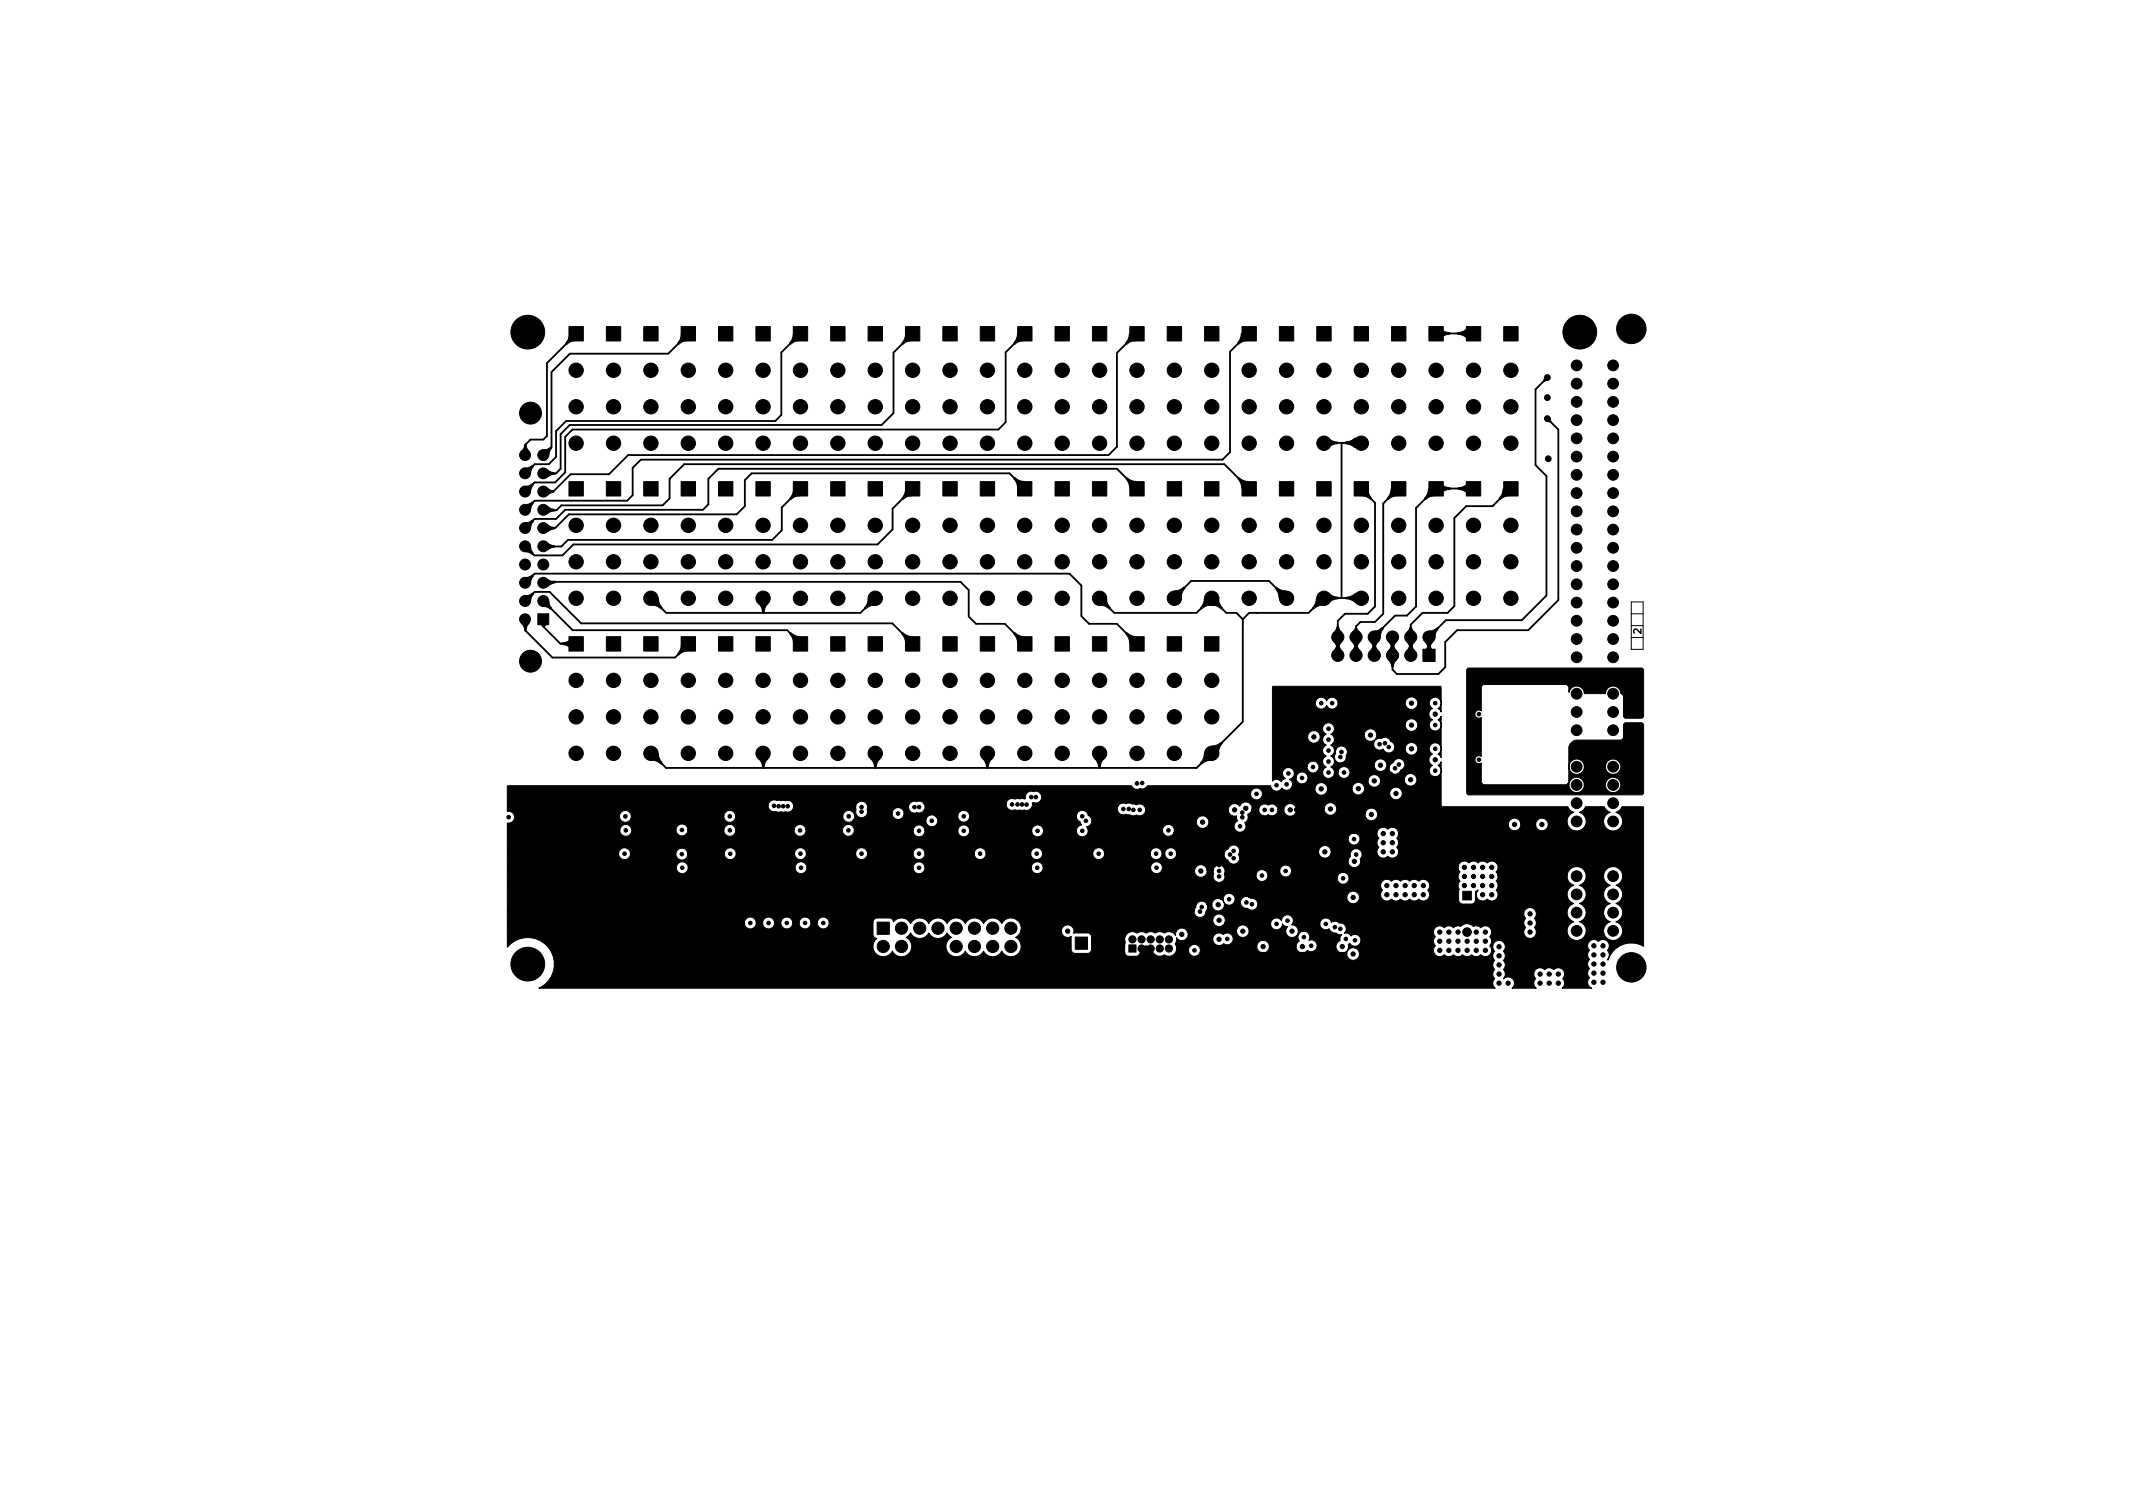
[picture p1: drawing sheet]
<svg xmlns="http://www.w3.org/2000/svg" width="297mm" height="210mm" viewBox="0 0 297 210" stroke-linecap="round" stroke-linejoin="round" font-family="sans-serif">
<defs><g id="words">
<text font-size="1.4" x="228.6" y="88.3" transform="rotate(-90 228.6 88.3)">2</text>
</g></defs>
<g fill="#000" stroke="#000" stroke-width=".14">
<path d="M79.2 45.5h2v2h-2zM79.4 46.4l1.1-.3 .1 .1-.3 1.1-.7 .2-.8 .4v-.1l.3-.5zM84.4 45.5h2v2h-2zM89.6 45.5h2v2h-2zM94.9 45.5h2v2h-2zM95 46.4l1.1-.3 .1 .1-.3 1.1-.7 .2-.8 .4v-.1l.3-.5zM100.1 45.5h2v2h-2zM105.3 45.5h2v2h-2zM110.5 45.5h2v2h-2zM110.5 46.4l1.2-.3 .1 .1-.3 1.1-.7 .2-.8 .4-.1-.1 .4-.5zM115.7 45.5h2v2h-2zM120.9 45.5h2v2h-2z"/>
<path d="M126.1 45.5h2v2h-2zM126.2 46.4l1.1-.3 .1 .1-.3 1.1-.7 .2-.8 .4v-.1l.3-.5zM131.3 45.5h2v2h-2zM136.5 45.5h2v2h-2zM141.7 45.5h2v2h-2zM141.8 46.4l1.1-.3 .1 .1-.3 1.1-.7 .2-.8 .4v-.1l.3-.5zM146.9 45.5h2v2h-2zM152.1 45.5h2v2h-2zM157.3 45.5h2v2h-2zM157.3 46.4l1.2-.3 .1 .1-.3 1.1-.7 .2-.8 .4-.1-.1 .4-.5zM162.5 45.5h2v2h-2zM167.7 45.5h2v2h-2z"/>
<path d="M173 45.5h2v2h-2zM172.9 46.4l1.2-.3v.1l-.3 1.1-.7 .2-.7 .4-.1-.1 .4-.5zM178.2 45.5h2v2h-2zM183.4 45.5h2v2h-2zM188.6 45.5h2v2h-2zM193.8 45.5h2v2h-2zM199 45.5h2v2h-2zM199.5 46.4l1-.6 .7 .4 .7 .1v.2l-.8 .2-.6 .4-1-.6zM204.2 45.5h2v2h-2zM203 46.3l.6-.1 .8-.4 1 .6v.1l-1 .6-.8-.4-.6-.2h-.1zM209.4 45.5h2v2h-2zM215.1 52.6l.4-.1 .1 .1-.1 .3-.4 .2-.1-.2z"/>
<path d="M215.4 58.3l.1-.1 .4 .1 .1 .4-.1 .1-.4-.1zM73 62h.3l.1 .4 .3 .5-.5 .7h-.1l-.4-.7 .3-.5zM73 75.9l.9 .2 .1 .6 .3 .3-.1 .2-1-.4-.3-.9zM73.2 72.8l.6-.1 .3-.3 .2 .1-.4 1-.9 .3-.1-.1zM73.2 70.3l.6-.2 .3-.2 .2 .1-.4 1-.9 .2h-.1zM73.2 67.8l.6-.2 .3-.2h.2l-.4 1.1-.9 .2-.1-.1zM73.2 65.2l.6-.1 .3-.3 .2 .1-.4 1-.9 .2h-.1zM75.4 68.4l.8-.4 .8 .3v.2l-.8 .5-.8-.5zM75.4 76l.8-.4 .5 .3 .5 .1v.2l-1 .4-.8-.5zM75.4 73.5l.8-.4 .5 .3h.5v.2l-1 .4-.8-.4zM75.4 65.9l.8-.5 .5 .3 .5 .1v.2l-1 .4-.8-.4zM75.4 71l.8-.5 .5 .3 .5 .1 .1 .2-.7 .2-.4 .2-.8-.4z"/>
<path d="M75.7 62.7l.6-.2 .4-.2 .1 .1-.4 1-.8 .2-.1-.1zM79.2 67.1h2v2h-2zM84.4 67.1h2v2h-2zM89.6 67.1h2v2h-2zM94.9 67.1h2v2h-2zM100.1 67.1h2v2h-2zM105.3 67.1h2v2h-2zM110.5 67.1h2v2h-2zM110.6 68l1.1-.3 .1 .1-.3 1.1-.7 .2-.8 .4v-.1l.3-.5zM115.7 67.1h2v2h-2zM120.9 67.1h2v2h-2zM126.1 67.1h2v2h-2z"/>
<path d="M126.2 68l1.1-.3 .1 .1-.3 1.1-.7 .2-.8 .4v-.1l.3-.5zM131.3 67.1h2v2h-2zM136.5 67.1h2v2h-2zM141.2 66.5l.8 .4 .7 .2 .3 1.2h-.1l-1.1-.3-.3-.8-.3-.5zM141.7 67.1h2v2h-2zM146.9 67.1h2v2h-2zM152.1 67.1h2v2h-2zM156.8 66.6l.2-.1 .5 .4 .8 .2 .3 1.2h-.1l-1.1-.3-.2-.7zM157.3 67.1h2v2h-2zM162.5 67.1h2v2h-2zM167.7 67.1h2v2h-2zM172.4 66.5l.8 .4 .7 .2 .3 1.2h-.1l-1.1-.3-.3-.8-.3-.5z"/>
<path d="M173 67.1h2v2h-2zM178.2 67.1h2v2h-2zM183.4 67.1h2v2h-2zM183.9 61.6l1-.6 .7 .4 .7 .2v.1l-.8 .3-.6 .3-1-.6zM188.6 67.1h2v2h-2zM187.4 61.6l.6-.2 .8-.4 1 .6v.1l-1 .6-.8-.4-.6-.1-.1-.1zM189.3 67.7l1.1 .3 .3 .9 .3 .5v.1l-.8-.4-.7-.2-.3-1.1zM193.8 67.1h2v2h-2zM193.8 68l1.1-.3 .1 .1-.3 1.1-.7 .2-.8 .4v-.1l.3-.5zM199 67.1h2v2h-2zM199 68l1.1-.3 .1 .1-.3 1.1-.7 .2-.8 .4v-.1l.3-.5zM199.5 68l1-.6 .8 .4 .6 .1 .1 .2-.8 .2-.7 .4-1-.6z"/>
<path d="M204.2 67.1h2v2h-2zM203.1 67.9l.6-.1 .8-.4 1 .6v.1l-1 .6-.8-.4-.6-.2h-.1zM209.4 67.1h2v2h-2zM209.4 68l1.1-.3 .1 .1-.3 1.1-.7 .2-.8 .4v-.1l.3-.5zM73.1 86h.1l.5 .7-.5 1.1-.2-.1v-.4l-.3-.6zM73.2 83l.6-.2 .3-.2 .2 .1-.4 1-.9 .2h-.1zM73.2 80.5l.6-.2 .3-.2h.2l-.4 1.1-.9 .2-.1-.1zM74.9 85.5h1.5v1.5h-1.5zM75.6 86h.2l.4 .7-.4 .6h-.2l-.4-.6zM75.4 81.1l.8-.4 .5 .2 .7 .1-.1 .2-1.1 .5-.8-.5zM75.6 83.5l.8 .2 .2 .6 .2 .4-.1 .1-1-.4-.2-.8zM79.2 88.7h2v2h-2z"/>
<path d="M78.3 89.5l.6-.1 .8-.4 1 .6v.1l-1 .6-.8-.4-.6-.2h-.1zM84.4 88.7h2v2h-2zM89.6 88.7h2v2h-2zM90.5 83l1.1 .3 .3 .8 .3 .5v.2l-.8-.4-.7-.2-.3-1.2zM94.9 88.7h2v2h-2zM95 89.6l1.1-.3 .1 .1-.3 1.1-.7 .2-.8 .5v-.2l.3-.5zM100.1 88.7h2v2h-2zM105.3 88.7h2v2h-2zM106.2 82.9h.2l.5 1-.3 .6-.3 .8-.1-.1-.1-.5-.4-.8zM110 88.2l.2-.1 .5 .4 .8 .2 .3 1.2h-.1l-1.1-.3-.2-.7zM110.5 88.7h2v2h-2zM115.7 88.7h2v2h-2z"/>
<path d="M120.9 88.7h2v2h-2zM121 83.3l1.1-.3h.1l-.3 1.2-.7 .2-.8 .4v-.2l.3-.5zM125.6 88.2l.2-.1 .5 .4 .8 .2 .3 1.2h-.1l-1.1-.3-.2-.7zM126.1 88.7h2v2h-2zM131.3 88.7h2v2h-2zM136.5 88.7h2v2h-2zM141.2 88.1l.8 .4 .7 .2 .3 1.2h-.1l-1.1-.3-.3-.8-.3-.5zM141.7 88.7h2v2h-2zM146.9 88.7h2v2h-2zM152.1 88.7h2v2h-2zM152.8 83h.1l1.1 .3 .2 .7 .4 .7-.2 .1-.5-.4-.8-.2zM156.8 88.2l.2-.1 .5 .4 .8 .2 .3 1.2h-.1l-1.1-.3-.2-.7z"/>
<path d="M157.3 88.7h2v2h-2zM162.5 88.7h2v2h-2zM163.5 82.4l.8-.3 .5-.3h.2l-.4 .8-.2 .7-1.1 .3-.1-.1zM167.7 88.7h2v2h-2zM167.8 83.3l1.1-.3h.1l-.3 1.2-.7 .2-.8 .4v-.2l.3-.5zM168.5 83l1.1 .3 .3 .8 .3 .5v.2l-.8-.4-.7-.2-.3-1.2zM177.6 81.8l.8 .4 .7 .2 .3 1.1-.1 .1-1.1-.3-.3-.9-.3-.5zM183.4 83.3l1.1-.3h.1l-.3 1.2-.7 .2-.8 .4v-.2l.3-.5zM183.9 83.2l1-.6 .8 .4 .6 .2 .1 .1-.8 .3-.7 .3-1-.6zM186.2 89.6h.2l.1 .5 .3 .6-.4 .9h-.2l-.4-.9 .3-.6zM186.2 87.3h.2l.5 .9-.5 .8h-.2l-.5-.8zM186.2 88.4h.2l.4 .9-.2 .5-.2 .6h-.2l-.1-.5-.3-.6z"/>
<path d="M188.7 89.6h.3l.1 .5 .3 .6-.5 .9h-.1l-.5-.9 .3-.6zM188.7 87.5h.3l.4 .7-.5 .8h-.1l-.5-.8zM188.8 88.4h.1l.5 .9-.3 .5-.2 .6h-.2l-.1-.5-.3-.6zM187.5 83.2l.6-.2 .8-.4 1 .6v.1l-1 .6-.8-.4-.6-.1-.1-.1zM191.3 89.6h.2l.1 .5 .3 .6-.5 .9h-.1l-.5-.9 .4-.6zM191.3 88.4h.1l.5 .9-.3 .5-.2 .6h-.1l-.1-.5-.4-.6zM191.4 87.9l.7-.2 .4-.3h.1l-.4 1.3-1 .3-.1-.1zM193.8 89.6h.2l.1 .5 .4 .6-.5 .9h-.1l-.5-.9 .3-.6zM193.9 88.4h.1l.5 .9-.3 .5-.2 .6h-.2l-.1-.5-.3-.6zM193.9 90.9h.1l.5 .9-.5 1h-.2l-.1-.4-.3-.6zM196.3 89.6h.3l.1 .5 .3 .6-.5 .9h-.1l-.5-.9 .3-.6zM196.3 87.4h.3l.4 .8-.5 .8h-.1l-.5-.8z"/>
<path d="M196.4 88.4h.1l.5 .9-.3 .5-.2 .6h-.2l-.1-.5-.3-.6zM198.1 90.4h1.7v1.7h-1.7zM198.9 89.6h.2l.1 .5 .3 .6-.4 .9h-.2l-.4-.9 .3-.6zM198.9 88.4h.2l.4 .9-.2 .5-.2 .6h-.2l-.1-.5-.3-.6zM199 87.9l.7-.2 .4-.3 .2 .1-.4 .6-.1 .6-1 .3-.1-.1zM70.7 109.4h86.9v.1a.93 .93 0 0 0 1.2 .3 .82 .82 0 0 0 1-.4h17.1a.82 .82 0 0 0 .7 .8 .82 .82 0 0 0 .9-.5 .82 .82 0 0 0 1.3 .1h3.3v.1a.87 .87 0 0 0 1 .8 .87 .87 0 0 0 .8-1h3.4v.2a.87 .87 0 0 0 .6 .8 .87 .87 0 0 0 .9-.3h3.7v.2a.88 .88 0 0 0 1.4 .6 .88 .88 0 0 0 0-1.5 .88 .88 0 0 0-1.4 .7h-3.7a.88 .88 0 0 0-.3-1.4 .88 .88 0 0 0-1.2 .7h-3.4l-.1-.1a.88 .88 0 0 0-.9-.6 .88 .88 0 0 0-.8 .8l-3.3-.1a.82 .82 0 0 0-.2-1.2l.4-.3h.5v.2a.82 .82 0 0 0 .7 .7 .82 .82 0 0 0 .9-.5h8.4v.2a.88 .88 0 0 0 1 .8 .88 .88 0 0 0 .7-1.1h3.4v.2a.88 .88 0 0 0 1.3 .6 .88 .88 0 0 0 0-1.5 .88 .88 0 0 0-1.3 .7h-3.4a.88 .88 0 0 0-.9-.6 .88 .88 0 0 0-.8 .7h-8.4a.83 .83 0 0 0-.6-1.1 .83 .83 0 0 0-1 .7h-.4a.82 .82 0 0 0-.2-1.2 .82 .82 0 0 0-1.2 .2 .82 .82 0 0 0 .3 1.2l-.4 .2-.2 .2a.82 .82 0 0 0-1.2 0v-2.1h4.8a.83 .83 0 0 0 1.1 .9 .83 .83 0 0 0 .3-1.4 .83 .83 0 0 0-1.3 .4l-.1 .1h-4.8v-4.2h4.9a.88 .88 0 0 0 1.2 .9 .88 .88 0 0 0 .3-1.4 .88 .88 0 0 0-1.5 .4v.1h-4.9v-1.1h7l.1 .5 .4 .3-.1 .1a.82 .82 0 0 0-.4 .7 .82 .82 0 0 0 .5 .8 .82 .82 0 0 0-.5 .7 .82 .82 0 0 0 .5 .8 .82 .82 0 0 0-.5 .7 .82 .82 0 0 0 .5 .8 .82 .82 0 0 0-.5 1 .82 .82 0 0 0 1 .6 .82 .82 0 0 0 .6-.9h.5v.1a.83 .83 0 0 0 1.3 .7 .83 .83 0 0 0 0-1.4 .83 .83 0 0 0-1.3 .6h-.5l-.2-.5-.3-.2 .4-.3h5.7a.87 .87 0 0 0 .6 .9 .87 .87 0 0 0 1-.5h.4v.2a.82 .82 0 0 0 .8 .7 .82 .82 0 0 0 .9-.6 .82 .82 0 0 0 .3-1.3 .82 .82 0 0 0-1.4 .3l-.4 .3-.2 .4h-.4l.1-.1a.88 .88 0 0 0-.7-1.1 .88 .88 0 0 0-1 .8l-5.7-.1a.82 .82 0 0 0-.3-1.1h.4v.2a.82 .82 0 0 0 1 .7 .82 .82 0 0 0 .7-1 .82 .82 0 0 0-.5-1.3 .82 .82 0 0 0-1 1l-.2 .4h-.5a.82 .82 0 0 0 .5-.8 .82 .82 0 0 0-.5-.7l.3-.3h5.7a.82 .82 0 0 0 .4 .8 .82 .82 0 0 0 .9 0 .82 .82 0 0 0 .9 .5 .82 .82 0 0 0 .7-.6h1.5v.1a.88 .88 0 0 0 1.3 .7 .88 .88 0 0 0 0-1.5 .88 .88 0 0 0-1.3 .7h-1.5l-.1-.6-.5-.5a.83 .83 0 0 0-1.2-.3 .83 .83 0 0 0-1.1 .7h-5.7a.82 .82 0 0 0-.2-1.2h4.6v.1a.88 .88 0 0 0 1.3 .7 .88 .88 0 0 0 0-1.5 .88 .88 0 0 0-1.3 .7l-4.7-.1h.1a.82 .82 0 0 0 .2-1.3h10.1v.1a.88 .88 0 0 0 1.3 .7 .88 .88 0 0 0 0-1.5 .88 .88 0 0 0-1.3 .7l-10.2-.1a.83 .83 0 0 0-1.3 .6h-7v-3.6h6v.2a.82 .82 0 0 0 .7 .7 .82 .82 0 0 0 .9-.5 .82 .82 0 0 0 .9 .5 .82 .82 0 0 0 .6-.9h9.4v.2a.88 .88 0 0 0 1.3 .7 .88 .88 0 0 0 0-1.5 .88 .88 0 0 0-1.3 .6h-9.4v-.1a.82 .82 0 0 0-.7-.6 .82 .82 0 0 0-.8 .5 .82 .82 0 0 0-.9-.5 .82 .82 0 0 0-.7 .7h-6v-2.1l.1-.1h23.3l.1 .1v3.5l-.4-.6a.83 .83 0 0 0 .2-1.2 .83 .83 0 0 0-1.3 0 .83 .83 0 0 0 .3 1.2 .87 .87 0 0 0-.5 .8 .87 .87 0 0 0 .5 .8 .82 .82 0 0 0-.3 1.3 .82 .82 0 0 0 1.3 0 .82 .82 0 0 0-.3-1.3l.3-.2 .2-.3v5.8l-.4-.5a.83 .83 0 0 0 .2-1.3 .83 .83 0 0 0-1.3 0 .83 .83 0 0 0 .3 1.3 .87 .87 0 0 0-.5 .8 .87 .87 0 0 0 .5 .8 .82 .82 0 0 0-.3 1.2 .82 .82 0 0 0 1.3 0 .82 .82 0 0 0-.3-1.2l.3-.3 .2-.2v6l.2 .2h17.4l.4 .6 .5 .2-.3 .1a1.33 1.33 0 0 0-.3 2.1 1.33 1.33 0 0 0 2.1-.2 1.33 1.33 0 0 0-.8-2l.5-.2 .4-.6h2.6l.4 .6 .5 .2-.3 .1a1.33 1.33 0 0 0-.3 2.1 1.33 1.33 0 0 0 2.1-.2 1.33 1.33 0 0 0-.8-2l.5-.2 .4-.6h2.9l.1 .1v19.4a3.4 3.4 0 0 0-5 1.9l-.1-.1a.86 .86 0 0 0 0-1.3 .87 .87 0 0 0 .1-1.2 .87 .87 0 0 0-1.3 0 .87 .87 0 0 0-1.3 0 .87 .87 0 0 0 .1 1.2 .86 .86 0 0 0 0 1.3 .86 .86 0 0 0 0 1.3 .86 .86 0 0 0 0 1.2 .87 .87 0 0 0 .3 1.5h-4.1a.87 .87 0 0 0 0-1.3 .87 .87 0 0 0 0-1.3 .87 .87 0 0 0-1.2 0 .86 .86 0 0 0-1.3 0 .87 .87 0 0 0-1.2 0 .87 .87 0 0 0 0 1.3 .87 .87 0 0 0 0 1.3h-3.3a.87 .87 0 0 0 .1-1.3 .87 .87 0 0 0-1.3 0 .96 .96 0 0 0 0-1.3 .86 .86 0 0 0 0-1.3 .86 .86 0 0 0 0-1.2 .87 .87 0 0 0 0-1.3 .87 .87 0 0 0-1.3 0 .87 .87 0 0 0 .1 1.3 .86 .86 0 0 0 0 1.2 .86 .86 0 0 0 0 1.3 .86 .86 0 0 0 0 1.3 .87 .87 0 0 0 0 1.3h-133.2l.2-.1a3.7 3.7 0 0 0 1.2-5.6 3.7 3.7 0 0 0-5.8 0v-3.5h33.1a.83 .83 0 0 0 .8 .9 .83 .83 0 0 0 .8-.9h.9v.2a.83 .83 0 0 0 .9 .7 .83 .83 0 0 0 .7-.9h.9v.2a.83 .83 0 0 0 .9 .7 .83 .83 0 0 0 .8-.9h.9v.2a.83 .83 0 0 0 .9 .7 .83 .83 0 0 0 .7-.9h.9v.2a.82 .82 0 0 0 .9 .7 .82 .82 0 0 0 .8-.9h6.1v1.7a.57 .57 0 0 0 .5 .6 1.43 1.43 0 0 0 0 2.2 1.43 1.43 0 0 0 2.2-.5 1.43 1.43 0 0 0 2.2 .4 1.43 1.43 0 0 0-.3-2.3l.6-.6a1.43 1.43 0 0 0 2.6 0 1.42 1.42 0 0 0 1.2 .8 1.42 1.42 0 0 0 1.3-.8l.6 .6a1.43 1.43 0 0 0-.3 2.3 1.43 1.43 0 0 0 2.2-.4 1.42 1.42 0 0 0 1.3 .8 1.42 1.42 0 0 0 1.3-.8 1.42 1.42 0 0 0 1.2 .8 1.42 1.42 0 0 0 1.3-.8 1.43 1.43 0 0 0 2.3 .4 1.43 1.43 0 0 0-.4-2.3l.5-.3 .3-.6h5.6v.1a.87 .87 0 0 0 1.4 .7v1.8a.57 .57 0 0 0 .5 .6l2-.1 .3-.3v-.8h4.6v1a.57 .57 0 0 0 .6 .5h1h.3l.3-.4v-.8l.5-.1 .3-.1 .3 .1 .6 .1a1.07 1.07 0 0 0 .4 1.1 1.07 1.07 0 0 0 1.2-.1 1.07 1.07 0 0 0 1.7-.7h1.7v.2a.82 .82 0 0 0 .7 .7 .82 .82 0 0 0 .8-.3h20.6v.1a.88 .88 0 0 0 1.3 .7 .88 .88 0 0 0 0-1.5 .88 .88 0 0 0-1.3 .7h-20.6l.2-.6-.3-.5h8.1a.88 .88 0 0 0 .9 1 .88 .88 0 0 0 .9-1h3.7v.2a.87 .87 0 0 0 .6 .7 .87 .87 0 0 0 1-.3 .82 .82 0 0 0 1.3-.5 .82 .82 0 0 0-1.1-.9 .82 .82 0 0 0-.2-1.1 .82 .82 0 0 0-1.1 .1 .82 .82 0 0 0 0 1.1l-.3 .2-.2 .5h-3.7l-.1-.2a.88 .88 0 0 0-.9-.6 .88 .88 0 0 0-.8 .8h-8.1a.83 .83 0 0 0-1.4 .5h-1.7v-.4a.4 .4 0 0 1 0-.7v-.6l.1 .2a.87 .87 0 0 0 1.3 0h3.7v.2a.87 .87 0 0 0 .6 .7 .87 .87 0 0 0 .9-.2 .83 .83 0 0 0 1.1-.2 .83 .83 0 0 0 0-1.1 .83 .83 0 0 0-1.2 0 .88 .88 0 0 0-1.4 .6h-3.7l.2-.5-.1-.6h6.9a.88 .88 0 0 0 1.2 .9 .88 .88 0 0 0 .3-1.5 .88 .88 0 0 0-1.5 .4v.2h-6.9a.87 .87 0 0 0-1.1-.3 .87 .87 0 0 0-.5 1 1.07 1.07 0 0 0-1.6-.4l-.5-.2-.4 .1-.3 .1-.6-.2-.4 .1a.4 .4 0 0 1-.6 0l-.4-.1-.6 .2h-.1a1.08 1.08 0 0 0-1.2 .1 1.08 1.08 0 0 0-.3 1.3l-.1 .3h-4.6v-1.2l-.2-.4-.4-.1h-1.9a.88 .88 0 0 0-.6-1.1 .88 .88 0 0 0-1.1 .8h-5.6v-.2a1.4 1.4 0 0 0-.7-1.3h27.4v.1a.87 .87 0 0 0 .7 .8 .87 .87 0 0 0 .9-.4h6.4v.1a.82 .82 0 0 0 .9 .8 .82 .82 0 0 0 .8-.9l.3 .3 .4 .1a.87 .87 0 0 0 .2 1.4 .87 .87 0 0 0 1.3-.5 .87 .87 0 0 0-.9-1.1l.1-.2h3.8a.82 .82 0 0 0 .4 .8 .82 .82 0 0 0 .9-.1 .82 .82 0 0 0 1 .6l.3 .2h.5l-.3 .4v.5a.87 .87 0 0 0-.5 1.1 .87 .87 0 0 0 1.1 .5 .87 .87 0 0 0 .5-1.1l.3-.2 .1 .2a.82 .82 0 0 0 1.1 .1 .82 .82 0 0 0 .1-1.2 .82 .82 0 0 0-1.2-.1l-.4-.3-.5-.1 .2-.2h12.2l.1 .3 .2 .4a.86 .86 0 0 0 0 1.3 .87 .87 0 0 0 0 1.2 .87 .87 0 0 0 1.2 0 .86 .86 0 0 0 1.3 0 .86 .86 0 0 0 1.3 0 .86 .86 0 0 0 1.2 0 .86 .86 0 0 0 1.3 0 .87 .87 0 0 0 1.3 0 .87 .87 0 0 0-.1-1.2 .86 .86 0 0 0 0-1.3 .87 .87 0 0 0 .1-1.2 .87 .87 0 0 0-1.3 0l-.4-.2h-.6l-.2-.1a1.17 1.17 0 0 0-1.6 .1l-.4-.1-.6 .3-.1-.1a.87 .87 0 0 0-1.2 .1 .87 .87 0 0 0-.9-.2 .87 .87 0 0 0-.6 .7h-12.2v-.1a.82 .82 0 0 0-.9-1.1 .81 .81 0 0 0-1.1-.1 .82 .82 0 0 0-.8-.6 .82 .82 0 0 0-.8 .8h-3.8l.1-.2a.82 .82 0 0 0-.7-1 .82 .82 0 0 0-.9 .8 .82 .82 0 0 0-.9-.4 .82 .82 0 0 0-.7 .8h-6.4a.88 .88 0 0 0-.5-1.3 .88 .88 0 0 0-1.1 .8l-27.4-.1a1.42 1.42 0 0 0-2 .6 1.42 1.42 0 0 0-1.3-.8 1.42 1.42 0 0 0-1.2 .8 1.42 1.42 0 0 0-1.3-.8 1.42 1.42 0 0 0-1.3 .8 1.42 1.42 0 0 0-1.2-.8 1.42 1.42 0 0 0-1.3 .8 1.42 1.42 0 0 0-1.3-.8 1.42 1.42 0 0 0-1.2 .8 1.42 1.42 0 0 0-1.3-.8 1.42 1.42 0 0 0-1.3 .8 1.42 1.42 0 0 0-2.4-.2 .57 .57 0 0 0-.6-.6h-1.8l-.3 .3-.1 .3h-6.1a.82 .82 0 0 0-.9-.7 .82 .82 0 0 0-.8 .7h-.9v-.1a.83 .83 0 0 0-.9-.6 .83 .83 0 0 0-.7 .7h-.9v-.1a.83 .83 0 0 0-.9-.6 .83 .83 0 0 0-.8 .7h-.9v-.1a.83 .83 0 0 0-.9-.6 .83 .83 0 0 0-.7 .7h-.9v-.1a.83 .83 0 0 0-.9-.6 .83 .83 0 0 0-.7 .7h-33.1v-1.6h95.7v.2a.83 .83 0 0 0 .7 .7 .83 .83 0 0 0 .9-.5h44.3v.3l.3 .4a.86 .86 0 0 0 0 1.3 .87 .87 0 0 0-.1 1.2 .87 .87 0 0 0 1.3 0 .87 .87 0 0 0 0-1.2 .86 .86 0 0 0 0-1.3 .87 .87 0 0 0-.2-1.4 .87 .87 0 0 0-1.3 .7h-44.3l.3-.8-.1-.5h.7a.88 .88 0 0 0 .7 .9 .88 .88 0 0 0 1-.6 .88 .88 0 0 0-.6-1.1h.4v.2a.82 .82 0 0 0 .7 .7 .82 .82 0 0 0 .9-.4h.9v.1a.82 .82 0 0 0 .9 .8 .82 .82 0 0 0 1.4-.3 .82 .82 0 0 0-.9-1.1l-.4-.2h13.8a.88 .88 0 0 0 1.1 .9 .88 .88 0 0 0 .3-1.5 .88 .88 0 0 0-1.4 .4v.2h-13.8a.82 .82 0 0 0-1 .7h-.9l.1-.1a.83 .83 0 0 0-.7-1.1 .83 .83 0 0 0-1 .7h-.6a.88 .88 0 0 0-.9 .8h-.7l-.1-.1a.87 .87 0 0 0-1-.2 .87 .87 0 0 0-.5 .8l-.2 .4h-95.7v-3.6h121.7v.4l.2 .3v.1a.87 .87 0 0 0 .1 1.2 .87 .87 0 0 0 1.2 0 .86 .86 0 0 0 1.2 0 .86 .86 0 0 0 1.3 0 .86 .86 0 0 0 1.3 0 .87 .87 0 0 0 1.2 0 .87 .87 0 0 0 0-1.3 .87 .87 0 0 0 0-1.2 .87 .87 0 0 0-1.2 0 .86 .86 0 0 0-1.3 0 .86 .86 0 0 0-1.3 0 .86 .86 0 0 0-1.2 0 .87 .87 0 0 0-.9-.2 .87 .87 0 0 0-.6 .7h-121.7v-2.5h23.6v.2a.83 .83 0 0 0 .9 .7 .83 .83 0 0 0 .7-.9h14.9v.2a.83 .83 0 0 0 .9 .7 .83 .83 0 0 0 .8-.8h14.8v.1a.82 .82 0 0 0 .9 .8 .82 .82 0 0 0 .7-1h14.8v.2a.83 .83 0 0 0 .9 .7 .83 .83 0 0 0 .8-.9h14.9v.2a.82 .82 0 0 0 .7 .7 .82 .82 0 0 0 .9-.4h4.6v.2a.88 .88 0 0 0 .9 .8 .88 .88 0 0 0 .8-1h.8l.1 .5a.82 .82 0 0 0 .7 1.2 .82 .82 0 0 0 .9-1.1h4.3v.2a.82 .82 0 0 0 .7 .7 .82 .82 0 0 0 .9-.5h9.7v.2a.83 .83 0 0 0 1.3 .6 .83 .83 0 0 0 0-1.4 .83 .83 0 0 0-1.3 .6h-9.7v-.5l-.4-.5h2.1a.83 .83 0 0 0 1.1 .9 .83 .83 0 0 0 .3-1.4 .83 .83 0 0 0-1.4 .3v.2h-2.1a.82 .82 0 0 0-1.2 .6h-4.3v-.3a.83 .83 0 0 0-.7-1 .83 .83 0 0 0-1 .7h-.8a.88 .88 0 0 0-.9-.8 .88 .88 0 0 0-.8 .8h-4.6v-.1a.83 .83 0 0 0-.6-1.1 .83 .83 0 0 0-1 .7h-14.9l-.1-.1a.83 .83 0 0 0-.8-.6 .83 .83 0 0 0-.8 .7h-14.8v-.1a.83 .83 0 0 0-.9-.6 .83 .83 0 0 0-.7 .8l-14.8-.1a.83 .83 0 0 0-.9-.7 .83 .83 0 0 0-.8 .7h-14.9v-.1a.83 .83 0 0 0-.9-.6 .83 .83 0 0 0-.7 .7h-23.6v-1.9h15.5v.2a.82 .82 0 0 0 .9 .7 .82 .82 0 0 0 .8-.8h6.3v.1a.82 .82 0 0 0 1 .7 .82 .82 0 0 0 .7-.9h5.1v.2a.83 .83 0 0 0 .9 .7 .83 .83 0 0 0 .7-.9h8.2v.1a.83 .83 0 0 0 .9 .8 .83 .83 0 0 0 .7-.9h6.9v.1a.83 .83 0 0 0 .9 .8 .83 .83 0 0 0 .7-.9h6.4v.1a.83 .83 0 0 0 .9 .8 .83 .83 0 0 0 .7-.9h6.9v.1a.83 .83 0 0 0 .9 .8 .83 .83 0 0 0 .7-.9h6.2v.1a.83 .83 0 0 0 .9 .8 .83 .83 0 0 0 .8-.9h7v.1a.83 .83 0 0 0 .9 .8 .83 .83 0 0 0 .7-.9h6.4v.1a.83 .83 0 0 0 .9 .8 .83 .83 0 0 0 .7-.9h.4v.1a.82 .82 0 0 0 .9 .8 .82 .82 0 0 0 .8-.8h6.6l.1 .5 .4 .4a.82 .82 0 0 0 .8 .5 .82 .82 0 0 0 .7-.5h15.2v.2a.87 .87 0 0 0 1.4 .7h14v.3l.2 .4a.86 .86 0 0 0 0 1.3 .86 .86 0 0 0-.1 1.1l-.1 1.5a.57 .57 0 0 0 .6 .6h1.3l.3-.2 .2-.3v-1.3l.4-.2a.87 .87 0 0 0-.1 1.3 .87 .87 0 0 0 1.3 0 .87 .87 0 0 0 1.3 0 .87 .87 0 0 0-.1-1.3 .86 .86 0 0 0 0-1.2l.3-.4v-.4h9.6l.2 .7 .3 .4 .5 .3a1.33 1.33 0 0 0-1 1.2 1.33 1.33 0 0 0 1 1.3 1.33 1.33 0 0 0-1 1.3 1.33 1.33 0 0 0 1 1.2 1.33 1.33 0 0 0-.7 2.1 1.33 1.33 0 0 0 2.1 0 1.33 1.33 0 0 0-.7-2.1 1.33 1.33 0 0 0 1-1.2 1.33 1.33 0 0 0-1-1.3 1.33 1.33 0 0 0 1-1.3 1.33 1.33 0 0 0-1-1.2l.5-.3 .3-.4 .2-.7h2.4l.2 .7 .3 .4 .5 .3-.3 .1a1.33 1.33 0 0 0-.7 1.3 1.33 1.33 0 0 0 1 1.1 1.33 1.33 0 0 0-1 1.3 1.33 1.33 0 0 0 1 1.2 1.33 1.33 0 0 0-.7 2.1 1.33 1.33 0 0 0 2.1 0 1.33 1.33 0 0 0-.7-2.1 1.33 1.33 0 0 0 1-1.2 1.33 1.33 0 0 0-1-1.3 1.33 1.33 0 0 0 1-1.3 1.33 1.33 0 0 0-1-1.2 1.33 1.33 0 0 0 .5-2.3 1.33 1.33 0 0 0-2.2 .9h-2.4l-.1-.3a1.33 1.33 0 0 0-1.4-.9 1.33 1.33 0 0 0-1.2 1.2h-9.6l-.3-.5 .1-.1a.87 .87 0 0 0-.1-1.2 .87 .87 0 0 0-1.2 .1 .86 .86 0 0 0-1.3 0 .86 .86 0 0 0-1.2 0 .87 .87 0 0 0-1-.3 .87 .87 0 0 0-.5 .8h-14l.3-.5v-.6l.1-.1a.83 .83 0 0 0-.5-1.3 .83 .83 0 0 0-.9 1.1l-.4 .5h-15.2l.1-.4-.2-.4 .2-.5h11a.88 .88 0 0 0 1.2 .9 .88 .88 0 0 0 .3-1.4 .88 .88 0 0 0-1.4 .4l-.1 .1h-11a.82 .82 0 0 0-.6-.8 .82 .82 0 0 0-1 .5l-.3 .3-.2 .4h-6.6v-.1a.83 .83 0 0 0-.9-.8 .83 .83 0 0 0-.8 .8h-.4v-.2a.83 .83 0 0 0-.9-.6 .83 .83 0 0 0-.7 .8h-6.4v-.2a.83 .83 0 0 0-.9-.6 .83 .83 0 0 0-.7 .8h-7v-.2a.83 .83 0 0 0-.9-.6 .83 .83 0 0 0-.8 .8h-6.2v-.2a.83 .83 0 0 0-.9-.6 .83 .83 0 0 0-.7 .8h-6.9v-.2a.83 .83 0 0 0-.9-.6 .83 .83 0 0 0-.7 .8h-6.4v-.2a.83 .83 0 0 0-.9-.6 .83 .83 0 0 0-.7 .8h-6.9v-.2a.83 .83 0 0 0-.9-.6 .83 .83 0 0 0-.7 .8h-8.2v-.2a.83 .83 0 0 0-.9-.5 .83 .83 0 0 0-.7 .7h-5.1l-.1-.1a.83 .83 0 0 0-.8-.6 .83 .83 0 0 0-.8 .8l-6.3-.1a.83 .83 0 0 0-.8-.8 .83 .83 0 0 0-.9 .8h-15.5v-2h117.1v.1a.83 .83 0 0 0 1.3 .6 .83 .83 0 0 0 0-1.4 .83 .83 0 0 0-1.3 .7h-117.1v-1.3h15.7v.2a.82 .82 0 0 0 1 .7 .82 .82 0 0 0 .7-.9h6.1v.1a.82 .82 0 0 0 .9 .8 .82 .82 0 0 0 .8-.9h5v.2a.83 .83 0 0 0 .9 .7 .83 .83 0 0 0 .8-.9h8.1v.2a.83 .83 0 0 0 .9 .7 .83 .83 0 0 0 .7-.9h5.1v.2a.82 .82 0 0 0 .9 .7 .82 .82 0 0 0 .8-.8h8.2v.2a.83 .83 0 0 0 .9 .7 .83 .83 0 0 0 .7-.9h4.6v.2a.83 .83 0 0 0 .9 .7 .83 .83 0 0 0 .7-.9h8.7v.2a.83 .83 0 0 0 1.2 .6 .83 .83 0 0 0 0-1.4 .83 .83 0 0 0-1.2 .6h-8.7v-.1a.83 .83 0 0 0-.9-.6 .83 .83 0 0 0-.7 .7h-4.6v-.1a.83 .83 0 0 0-.9-.6 .83 .83 0 0 0-.7 .7l-8.2-.1a.83 .83 0 0 0-.9-.7 .83 .83 0 0 0-.8 .7h-5.1v-.1a.83 .83 0 0 0-.9-.6 .83 .83 0 0 0-.7 .7h-8.1l-.1-.1a.83 .83 0 0 0-.8-.6 .83 .83 0 0 0-.8 .7h-5a.83 .83 0 0 0-.8-.8 .83 .83 0 0 0-.9 .8h-6.1l-.1-.1a.83 .83 0 0 0-.8-.6 .83 .83 0 0 0-.8 .7h-15.7v-.9a.82 .82 0 0 0 1-1h14.7v.2a.83 .83 0 0 0 .9 .7 .83 .83 0 0 0 .7-.9h12.9v.2a.83 .83 0 0 0 .9 .7 .83 .83 0 0 0 .7-.9h15v.2a.82 .82 0 0 0 .5 .7 .82 .82 0 0 0 .9-.3h10.1v.2a.82 .82 0 0 0 1.3 .6 .82 .82 0 0 0 0-1.4h3.2v.1a.83 .83 0 0 0 .9 .8 .83 .83 0 0 0 .7-.9h14.9l.1 .4 .4 .4 .2 .5a.82 .82 0 0 0-.7 .9 .82 .82 0 0 0 .9 .7 .82 .82 0 0 0 .7-1h10.4v.2a.82 .82 0 0 0 .7 .7 .82 .82 0 0 0 .9-.4h28.3v.3l.2 .4a.86 .86 0 0 0 0 1.3 .87 .87 0 0 0 0 1.2 .87 .87 0 0 0 1.3 0 .87 .87 0 0 0 1.2 0 .87 .87 0 0 0 0-1.2 .86 .86 0 0 0 0-1.3 .87 .87 0 0 0 0-1.2 .87 .87 0 0 0-1.2 0 .87 .87 0 0 0-1-.3 .87 .87 0 0 0-.5 .8h-28.3v-.1a.83 .83 0 0 0-.6-1.1 .83 .83 0 0 0-1 .7h-10.4l-.2-.4 .4-.2 .3-.5h14.6a.88 .88 0 0 0 1.2 .9 .88 .88 0 0 0 .3-1.5 .88 .88 0 0 0-1.5 .4v.2h-14.6a.81 .81 0 0 0-.5-.9 .82 .82 0 0 0-.8-.7 .82 .82 0 0 0-.8 .8h-14.9v-.2a.83 .83 0 0 0-.9-.6 .83 .83 0 0 0-.7 .8h-3.2a.83 .83 0 0 0-1.3 .6h-10.1a.83 .83 0 0 0-.3-1.3 .83 .83 0 0 0-1.1 .7h-15v-.2a.83 .83 0 0 0-.9-.5 .83 .83 0 0 0-.7 .7h-12.9v-.2a.83 .83 0 0 0-.9-.5 .83 .83 0 0 0-.7 .7l-14.7-.1a.82 .82 0 0 0-1-.5v-.9h36.4a.83 .83 0 0 0 1 .9l.4 .1 1-.1a.82 .82 0 0 0 1.1-.7h8.7v.4a.82 .82 0 0 0 .5 1.1 .82 .82 0 0 0 1.1-.6h3.4v.2a.83 .83 0 0 0 1.3 .6 .83 .83 0 0 0 0-1.4 .83 .83 0 0 0-1.3 .6h-3.4v-.9h5.7v.2a.88 .88 0 0 0 1.3 .7 .82 .82 0 0 0 .8-.3 .82 .82 0 0 0 .1-1h11.4v.2a.82 .82 0 0 0 1.2 .6l.3 .1h1.4l.6-.2h12a.82 .82 0 0 0 1.2 .8h.6a1.05 1.05 0 0 0 .9 .1 .82 .82 0 0 0 1.2-.8h11.6v.2a.87 .87 0 0 0 1.1 .7l.1 .7a.82 .82 0 0 0-.4 1.1 .82 .82 0 0 0 1.1 .4 .82 .82 0 0 0 .4-1.1h36.6v.2a.88 .88 0 0 0 1 .8 .88 .88 0 0 0 .8-1h2.1v.2a.88 .88 0 0 0 1.3 .6 .88 .88 0 0 0 0-1.4 .88 .88 0 0 0-1.3 .6h-2.1v-.2a.88 .88 0 0 0-1-.6 .88 .88 0 0 0-.8 .8h-36.6v-.2a.95 .95 0 0 0 .4-1.1l.4-.3 .1-.4h1a.82 .82 0 0 0 .4 .8 .82 .82 0 0 0 .9-.1 .82 .82 0 0 0 .9 .1 .82 .82 0 0 0 .5-.8h.8v.2a.87 .87 0 0 0 1 .7 .87 .87 0 0 0 .7-1h3.9v.1a.88 .88 0 0 0 1.4 .6h4.3v.2a.88 .88 0 0 0 1.3 .6 .88 .88 0 0 0 0-1.4 .88 .88 0 0 0-1.3 .6h-4.3l.2-.1a.88 .88 0 0 0-.4-1.4 .88 .88 0 0 0-1.2 .8l-3.9-.1a.88 .88 0 0 0-.9-.6 .88 .88 0 0 0-.8 .8h-.8l-.1-.2a.82 .82 0 0 0-1.3-.4 .82 .82 0 0 0-1.3 .6l-.9-.1a.88 .88 0 0 0-.7-.9 .88 .88 0 0 0-1.1 .6 .87 .87 0 0 0-.9-.4 .87 .87 0 0 0-.6 .8h-11.6v-.2a.9 .9 0 0 0-1.3-.5l-.9-.2-.5 .1a.82 .82 0 0 0-1.2 .7h-12l.1-.3 .1-.5a.87 .87 0 0 0 1.1-.3 .87 .87 0 0 0 0-1h29.3v.1a.83 .83 0 0 0 1.2 .7 .83 .83 0 0 0 0-1.5 .83 .83 0 0 0-1.2 .7h-29.3a1.01 1.01 0 0 0-1.1-.3 .82 .82 0 0 0-1 1h-1.2l-.3 .1a.82 .82 0 0 0-1.2 .6h-11.4l-.1-.1a.97 .97 0 0 0-1-.2 .83 .83 0 0 0-1.1 .7h-5.7v-.2a.83 .83 0 0 0-.9-.5 .83 .83 0 0 0-.7 .7h-8.7v-.1a.9 .9 0 0 0-1.2-.7h-1.1a.84 .84 0 0 0-1.2 .6h-36.4v-2.6zM204.5 93h24.2l.2 .2v6.6l-.2 .2h-2.4l-.2-.2v-2.9l-.3-.3a1.1 1.1 0 0 0-1.1-1.1 1.1 1.1 0 0 0-1.1 1.1h-3a1.06 1.06 0 0 0-1-1.1 1.06 1.06 0 0 0-1.1 .9v-.8l-.3-.3h-11.6l-.3 .3v3.4a.57 .57 0 0 0-.9 .4 .57 .57 0 0 0 .9 .5v5.4a.57 .57 0 0 0-.9 .5 .57 .57 0 0 0 .9 .4v2.8l.3 .3h11.6l.3-.1a1.07 1.07 0 0 0 1.1 1.2 1.07 1.07 0 0 0 1-1.2h3a1.07 1.07 0 0 0 1.4 1.1 1.07 1.07 0 0 0 .4-1.8 1.07 1.07 0 0 0-1.8 .5v.2h-3a1.07 1.07 0 0 0-1-1 1.07 1.07 0 0 0-1.1 1h-.2l.2-.2v-2.3a1.07 1.07 0 0 0 1.1 1.1 1.07 1.07 0 0 0 1-1.1h3a1.07 1.07 0 0 0 1.4 1.1 1.07 1.07 0 0 0 .4-1.8 1.07 1.07 0 0 0-1.8 .4v.3h-3a1.09 1.09 0 0 0-1.1-1 1.09 1.09 0 0 0-1 1v-2.7l.1-.4 .4-.4 .4-.1h6.4l.3-.4v-1.8l.2-.3h2.4l.2 .3v9.6l-.2 .2h-24.2l-.3-.2v-17.3zM90.5 104.6l1.1 .3 .3 .8 .3 .5v.2l-.8-.4-.7-.2-.3-1.2zM106.2 104.5h.2l.5 1-.4 .7-.1 .6h-.2l-.1-.6-.4-.7zM121.8 104.5h.2l.5 1-.3 .6-.3 .8-.1-.1-.1-.5-.4-.8zM137.4 104.5h.2l.5 1-.3 .6-.3 .8-.1-.1-.1-.5-.4-.8zM153 104.5h.2l.5 1-.3 .6-.3 .8-.1-.1-.1-.5-.4-.8z"/>
<path d="M167.8 104.9l1.1-.3h.1l-.3 1.2-.7 .2-.8 .4v-.2l.3-.5zM168.7 104l.8-.3 .5-.3h.2l-.4 .8-.2 .7-1.1 .3-.1-.1zM122.2 128.4h1.6v1.7h-1.6zM149.7 130.5h1.7v1.7h-1.7zM157.2 131.6h1v1h-1zM203.7 124.1h1.2v1.2h-1.2z"/>
<circle cx="73.5" cy="46.2" r="2.35"/>
<circle cx="73.9" cy="57.5" r="1.53"/>
<circle cx="80.2" cy="56.6" r="1"/>
<circle cx="80.2" cy="51.6" r="1"/>
<circle cx="85.4" cy="56.6" r="1"/>
<circle cx="85.4" cy="51.6" r="1"/>
<circle cx="90.6" cy="56.6" r="1"/>
<circle cx="90.6" cy="51.6" r="1"/>
<circle cx="95.9" cy="56.6" r="1"/>
<circle cx="95.9" cy="51.6" r="1"/>
<circle cx="101.1" cy="51.6" r="1"/>
<circle cx="101.1" cy="56.6" r="1"/>
<circle cx="106.3" cy="56.6" r="1"/>
<circle cx="106.3" cy="51.6" r="1"/>
<circle cx="111.5" cy="51.6" r="1"/>
<circle cx="111.5" cy="56.6" r="1"/>
<circle cx="116.7" cy="51.6" r="1"/>
<circle cx="116.7" cy="56.6" r="1"/>
<circle cx="121.9" cy="51.6" r="1"/>
<circle cx="121.9" cy="56.6" r="1"/>
<circle cx="127.1" cy="51.6" r="1"/>
<circle cx="127.1" cy="56.6" r="1"/>
<circle cx="132.3" cy="56.6" r="1"/>
<circle cx="132.3" cy="51.6" r="1"/>
<circle cx="137.5" cy="51.6" r="1"/>
<circle cx="137.5" cy="56.6" r="1"/>
<circle cx="142.7" cy="56.6" r="1"/>
<circle cx="142.7" cy="51.6" r="1"/>
<circle cx="147.9" cy="51.6" r="1"/>
<circle cx="147.9" cy="56.6" r="1"/>
<circle cx="153.1" cy="56.6" r="1"/>
<circle cx="153.1" cy="51.6" r="1"/>
<circle cx="158.3" cy="51.6" r="1"/>
<circle cx="158.3" cy="56.6" r="1"/>
<circle cx="163.5" cy="56.6" r="1"/>
<circle cx="163.5" cy="51.6" r="1"/>
<circle cx="168.7" cy="51.6" r="1"/>
<circle cx="168.7" cy="56.6" r="1"/>
<circle cx="174" cy="51.6" r="1"/>
<circle cx="174" cy="56.6" r="1"/>
<circle cx="179.2" cy="56.6" r="1"/>
<circle cx="179.2" cy="51.6" r="1"/>
<circle cx="184.4" cy="56.6" r="1"/>
<circle cx="184.4" cy="51.6" r="1"/>
<circle cx="189.6" cy="56.6" r="1"/>
<circle cx="189.6" cy="51.6" r="1"/>
<circle cx="194.8" cy="56.6" r="1"/>
<circle cx="194.8" cy="51.6" r="1"/>
<circle cx="200" cy="56.6" r="1"/>
<circle cx="200" cy="51.6" r="1"/>
<circle cx="205.2" cy="56.6" r="1"/>
<circle cx="205.2" cy="51.6" r="1"/>
<circle cx="210.4" cy="51.6" r="1"/>
<circle cx="210.4" cy="56.6" r="1"/>
<circle cx="215.5" cy="52.6" r=".4"/>
<circle cx="215.5" cy="58.3" r=".4"/>
<circle cx="215.5" cy="55.4" r=".4"/>
<circle cx="219.6" cy="56" r=".75"/>
<circle cx="219.6" cy="53.4" r=".75"/>
<circle cx="219.6" cy="50.9" r=".75"/>
<circle cx="219.6" cy="58.5" r=".75"/>
<circle cx="220" cy="46.2" r="2.35"/>
<circle cx="224.6" cy="53.4" r=".75"/>
<circle cx="224.6" cy="56" r=".75"/>
<circle cx="224.6" cy="58.5" r=".75"/>
<circle cx="224.6" cy="50.9" r=".75"/>
<circle cx="227.2" cy="45.8" r="2.05"/>
<circle cx="73.1" cy="78.6" r=".76"/>
<circle cx="73.1" cy="73.5" r=".76"/>
<circle cx="73.1" cy="68.4" r=".76"/>
<circle cx="73.1" cy="65.9" r=".76"/>
<circle cx="73.1" cy="63.4" r=".76"/>
<circle cx="73.1" cy="71" r=".76"/>
<circle cx="73.1" cy="76.1" r=".76"/>
<circle cx="75.7" cy="73.5" r=".76"/>
<circle cx="75.7" cy="68.4" r=".76"/>
<circle cx="75.7" cy="63.4" r=".76"/>
<circle cx="75.7" cy="76.1" r=".76"/>
<circle cx="75.7" cy="78.6" r=".76"/>
<circle cx="75.7" cy="71" r=".76"/>
<circle cx="75.7" cy="65.9" r=".76"/>
<circle cx="80.2" cy="61.7" r="1"/>
<circle cx="80.2" cy="78.2" r="1"/>
<circle cx="80.2" cy="73.1" r="1"/>
<circle cx="85.4" cy="78.2" r="1"/>
<circle cx="85.4" cy="61.7" r="1"/>
<circle cx="85.4" cy="73.1" r="1"/>
<circle cx="90.6" cy="61.7" r="1"/>
<circle cx="90.6" cy="78.2" r="1"/>
<circle cx="90.6" cy="73.1" r="1"/>
<circle cx="95.9" cy="78.2" r="1"/>
<circle cx="95.9" cy="61.7" r="1"/>
<circle cx="95.9" cy="73.1" r="1"/>
<circle cx="101.1" cy="78.2" r="1"/>
<circle cx="101.1" cy="73.1" r="1"/>
<circle cx="101.1" cy="61.7" r="1"/>
<circle cx="106.3" cy="78.2" r="1"/>
<circle cx="106.3" cy="61.7" r="1"/>
<circle cx="106.3" cy="73.1" r="1"/>
<circle cx="111.5" cy="61.7" r="1"/>
<circle cx="111.5" cy="73.1" r="1"/>
<circle cx="111.5" cy="78.2" r="1"/>
<circle cx="116.7" cy="73.1" r="1"/>
<circle cx="116.7" cy="78.2" r="1"/>
<circle cx="116.7" cy="61.7" r="1"/>
<circle cx="121.9" cy="78.2" r="1"/>
<circle cx="121.9" cy="73.1" r="1"/>
<circle cx="121.9" cy="61.7" r="1"/>
<circle cx="127.1" cy="61.7" r="1"/>
<circle cx="127.1" cy="73.1" r="1"/>
<circle cx="127.1" cy="78.2" r="1"/>
<circle cx="132.3" cy="78.2" r="1"/>
<circle cx="132.3" cy="73.1" r="1"/>
<circle cx="132.3" cy="61.7" r="1"/>
<circle cx="137.5" cy="61.7" r="1"/>
<circle cx="137.5" cy="73.1" r="1"/>
<circle cx="137.5" cy="78.2" r="1"/>
<circle cx="142.7" cy="78.2" r="1"/>
<circle cx="142.7" cy="73.1" r="1"/>
<circle cx="142.7" cy="61.7" r="1"/>
<circle cx="147.9" cy="78.2" r="1"/>
<circle cx="147.9" cy="61.7" r="1"/>
<circle cx="147.9" cy="73.1" r="1"/>
<circle cx="153.1" cy="61.7" r="1"/>
<circle cx="153.1" cy="78.2" r="1"/>
<circle cx="153.1" cy="73.1" r="1"/>
<circle cx="158.3" cy="73.1" r="1"/>
<circle cx="158.3" cy="78.2" r="1"/>
<circle cx="158.3" cy="61.7" r="1"/>
<circle cx="163.5" cy="78.2" r="1"/>
<circle cx="163.5" cy="61.7" r="1"/>
<circle cx="163.5" cy="73.1" r="1"/>
<circle cx="168.7" cy="78.2" r="1"/>
<circle cx="168.7" cy="73.1" r="1"/>
<circle cx="168.7" cy="61.7" r="1"/>
<circle cx="174" cy="73.1" r="1"/>
<circle cx="174" cy="78.2" r="1"/>
<circle cx="174" cy="61.7" r="1"/>
<circle cx="179.2" cy="78.2" r="1"/>
<circle cx="179.2" cy="73.1" r="1"/>
<circle cx="179.2" cy="61.7" r="1"/>
<circle cx="184.4" cy="73.1" r="1"/>
<circle cx="184.4" cy="61.7" r="1"/>
<circle cx="184.4" cy="78.2" r="1"/>
<circle cx="189.6" cy="73.1" r="1"/>
<circle cx="189.6" cy="61.7" r="1"/>
<circle cx="189.6" cy="78.2" r="1"/>
<circle cx="194.8" cy="61.7" r="1"/>
<circle cx="194.8" cy="73.1" r="1"/>
<circle cx="194.8" cy="78.2" r="1"/>
<circle cx="200" cy="78.2" r="1"/>
<circle cx="200" cy="61.7" r="1"/>
<circle cx="200" cy="73.1" r="1"/>
<circle cx="205.2" cy="61.7" r="1"/>
<circle cx="205.2" cy="78.2" r="1"/>
<circle cx="205.2" cy="73.1" r="1"/>
<circle cx="210.4" cy="73.1" r="1"/>
<circle cx="210.4" cy="78.2" r="1"/>
<circle cx="210.4" cy="61.7" r="1"/>
<circle cx="215.6" cy="63.9" r=".4"/>
<circle cx="219.6" cy="61" r=".75"/>
<circle cx="219.6" cy="78.8" r=".75"/>
<circle cx="219.6" cy="68.7" r=".75"/>
<circle cx="219.6" cy="63.6" r=".75"/>
<circle cx="219.6" cy="73.7" r=".75"/>
<circle cx="219.6" cy="66.1" r=".75"/>
<circle cx="219.6" cy="71.2" r=".75"/>
<circle cx="219.6" cy="76.3" r=".75"/>
<circle cx="224.6" cy="76.3" r=".75"/>
<circle cx="224.6" cy="63.6" r=".75"/>
<circle cx="224.6" cy="71.2" r=".75"/>
<circle cx="224.6" cy="61" r=".75"/>
<circle cx="224.6" cy="73.7" r=".75"/>
<circle cx="224.6" cy="66.1" r=".75"/>
<circle cx="224.6" cy="68.7" r=".75"/>
<circle cx="224.6" cy="78.8" r=".75"/>
<circle cx="73.1" cy="86.2" r=".76"/>
<circle cx="73.1" cy="83.7" r=".76"/>
<circle cx="73.1" cy="81.1" r=".76"/>
<circle cx="73.9" cy="92.1" r="1.53"/>
<circle cx="75.7" cy="83.7" r=".76"/>
<circle cx="75.7" cy="81.1" r=".76"/>
<circle cx="80.2" cy="94.7" r="1"/>
<circle cx="80.2" cy="99.8" r="1"/>
<circle cx="80.2" cy="83.3" r="1"/>
<circle cx="85.4" cy="83.3" r="1"/>
<circle cx="85.4" cy="99.8" r="1"/>
<circle cx="85.4" cy="94.7" r="1"/>
<circle cx="90.6" cy="99.8" r="1"/>
<circle cx="90.6" cy="83.3" r="1"/>
<circle cx="90.6" cy="94.7" r="1"/>
<circle cx="95.9" cy="99.8" r="1"/>
<circle cx="95.9" cy="83.3" r="1"/>
<circle cx="95.9" cy="94.7" r="1"/>
<circle cx="101.1" cy="99.8" r="1"/>
<circle cx="101.1" cy="83.3" r="1"/>
<circle cx="101.1" cy="94.7" r="1"/>
<circle cx="106.3" cy="99.8" r="1"/>
<circle cx="106.3" cy="94.7" r="1"/>
<circle cx="106.3" cy="83.3" r="1"/>
<circle cx="111.5" cy="94.7" r="1"/>
<circle cx="111.5" cy="99.8" r="1"/>
<circle cx="111.5" cy="83.3" r="1"/>
<circle cx="116.7" cy="94.7" r="1"/>
<circle cx="116.7" cy="99.8" r="1"/>
<circle cx="116.7" cy="83.3" r="1"/>
<circle cx="121.9" cy="83.3" r="1"/>
<circle cx="121.9" cy="94.7" r="1"/>
<circle cx="121.9" cy="99.8" r="1"/>
<circle cx="127.1" cy="99.8" r="1"/>
<circle cx="127.1" cy="94.7" r="1"/>
<circle cx="127.1" cy="83.3" r="1"/>
<circle cx="132.3" cy="83.3" r="1"/>
<circle cx="132.3" cy="94.7" r="1"/>
<circle cx="132.3" cy="99.8" r="1"/>
<circle cx="137.5" cy="94.7" r="1"/>
<circle cx="137.5" cy="99.8" r="1"/>
<circle cx="137.5" cy="83.3" r="1"/>
<circle cx="142.7" cy="83.3" r="1"/>
<circle cx="142.7" cy="94.7" r="1"/>
<circle cx="142.7" cy="99.8" r="1"/>
<circle cx="147.9" cy="99.8" r="1"/>
<circle cx="147.9" cy="83.3" r="1"/>
<circle cx="147.9" cy="94.7" r="1"/>
<circle cx="153.1" cy="83.3" r="1"/>
<circle cx="153.1" cy="94.7" r="1"/>
<circle cx="153.1" cy="99.8" r="1"/>
<circle cx="158.3" cy="99.8" r="1"/>
<circle cx="158.3" cy="94.7" r="1"/>
<circle cx="158.3" cy="83.3" r="1"/>
<circle cx="163.5" cy="99.8" r="1"/>
<circle cx="163.5" cy="83.3" r="1"/>
<circle cx="163.5" cy="94.7" r="1"/>
<circle cx="168.7" cy="83.3" r="1"/>
<circle cx="168.7" cy="99.8" r="1"/>
<circle cx="168.7" cy="94.7" r="1"/>
<circle cx="174" cy="83.3" r="1"/>
<circle cx="179.2" cy="83.3" r="1"/>
<circle cx="184" cy="97.9" r=".25"/>
<circle cx="184.4" cy="83.3" r="1"/>
<circle cx="185.5" cy="97.9" r=".25"/>
<circle cx="186.3" cy="91.2" r=".85"/>
<circle cx="186.3" cy="88.7" r=".85"/>
<circle cx="188.8" cy="91.2" r=".85"/>
<circle cx="188.8" cy="88.7" r=".85"/>
<circle cx="189.6" cy="83.3" r="1"/>
<circle cx="191.4" cy="88.7" r=".85"/>
<circle cx="191.4" cy="91.2" r=".85"/>
<circle cx="193.3" cy="96.3" r=".25"/>
<circle cx="193.9" cy="91.2" r=".85"/>
<circle cx="193.9" cy="88.7" r=".85"/>
<circle cx="194.5" cy="96.3" r=".25"/>
<circle cx="194.8" cy="83.3" r="1"/>
<circle cx="195.8" cy="96.3" r=".25"/>
<circle cx="196.5" cy="88.7" r=".85"/>
<circle cx="196.5" cy="91.2" r=".85"/>
<circle cx="196.6" cy="97.9" r=".3"/>
<circle cx="199" cy="88.7" r=".85"/>
<circle cx="199.9" cy="97.9" r=".25"/>
<circle cx="199.9" cy="99.4" r=".3"/>
<circle cx="200" cy="83.3" r="1"/>
<circle cx="205.2" cy="83.3" r="1"/>
<circle cx="206" cy="99.4" r=".25"/>
<circle cx="210.4" cy="83.3" r="1"/>
<circle cx="219.6" cy="83.9" r=".75"/>
<circle cx="219.6" cy="96.6" r=".75"/>
<circle cx="219.6" cy="81.4" r=".75"/>
<circle cx="219.6" cy="86.4" r=".75"/>
<circle cx="219.6" cy="89" r=".75"/>
<circle cx="219.6" cy="91.5" r=".75"/>
<circle cx="219.6" cy="94.1" r=".75"/>
<circle cx="219.6" cy="99.1" r=".75"/>
<circle cx="224.6" cy="89" r=".75"/>
<circle cx="224.6" cy="96.6" r=".75"/>
<circle cx="224.6" cy="86.4" r=".75"/>
<circle cx="224.6" cy="99.1" r=".75"/>
<circle cx="224.6" cy="81.4" r=".75"/>
<circle cx="224.6" cy="83.9" r=".75"/>
<circle cx="224.6" cy="94.1" r=".75"/>
<circle cx="224.6" cy="91.5" r=".75"/>
<circle cx="70.8" cy="113.8" r=".25"/>
<circle cx="80.2" cy="104.9" r="1"/>
<circle cx="85.4" cy="104.9" r="1"/>
<circle cx="87" cy="118.9" r=".25"/>
<circle cx="87.1" cy="113.7" r=".25"/>
<circle cx="87.1" cy="115.6" r=".25"/>
<circle cx="87.4" cy="117.9" r=".25"/>
<circle cx="89.8" cy="115.9" r=".3"/>
<circle cx="89.8" cy="117.2" r=".3"/>
<circle cx="89.8" cy="118.5" r=".3"/>
<circle cx="90.6" cy="104.9" r="1"/>
<circle cx="91" cy="118.5" r=".3"/>
<circle cx="91" cy="117.2" r=".3"/>
<circle cx="91" cy="115.9" r=".3"/>
<circle cx="92.3" cy="115.9" r=".3"/>
<circle cx="92.3" cy="117.2" r=".3"/>
<circle cx="92.3" cy="118.5" r=".3"/>
<circle cx="95" cy="118.9" r=".25"/>
<circle cx="95" cy="115.6" r=".25"/>
<circle cx="95.9" cy="104.9" r="1"/>
<circle cx="97.2" cy="117.6" r=".25"/>
<circle cx="97.2" cy="116.3" r=".25"/>
<circle cx="101.1" cy="104.9" r="1"/>
<circle cx="101.4" cy="117.6" r=".25"/>
<circle cx="101.6" cy="113.7" r=".25"/>
<circle cx="101.6" cy="115.6" r=".25"/>
<circle cx="101.7" cy="118.9" r=".25"/>
<circle cx="106.3" cy="104.9" r="1"/>
<circle cx="106.3" cy="118.5" r=".3"/>
<circle cx="106.3" cy="117.2" r=".3"/>
<circle cx="106.3" cy="115.9" r=".3"/>
<circle cx="107.5" cy="115.9" r=".3"/>
<circle cx="107.5" cy="118.5" r=".3"/>
<circle cx="107.5" cy="117.2" r=".3"/>
<circle cx="107.8" cy="112.2" r=".25"/>
<circle cx="108.4" cy="112.3" r=".25"/>
<circle cx="108.8" cy="115.9" r=".3"/>
<circle cx="108.8" cy="117.2" r=".3"/>
<circle cx="108.8" cy="118.5" r=".3"/>
<circle cx="109.1" cy="112.3" r=".25"/>
<circle cx="109.7" cy="112.3" r=".25"/>
<circle cx="111.4" cy="115.6" r=".25"/>
<circle cx="111.5" cy="104.9" r="1"/>
<circle cx="111.5" cy="118.9" r=".25"/>
<circle cx="113.8" cy="118.2" r=".25"/>
<circle cx="113.8" cy="116.3" r=".25"/>
<circle cx="116.7" cy="104.9" r="1"/>
<circle cx="117.8" cy="117.6" r=".25"/>
<circle cx="118.1" cy="115.6" r=".25"/>
<circle cx="118.2" cy="113.7" r=".25"/>
<circle cx="120" cy="118.9" r=".25"/>
<circle cx="120" cy="112.4" r=".25"/>
<circle cx="120" cy="113" r=".25"/>
<circle cx="121.9" cy="104.9" r="1"/>
<circle cx="122.6" cy="115.9" r=".3"/>
<circle cx="122.6" cy="117.2" r=".3"/>
<circle cx="122.6" cy="118.5" r=".3"/>
<circle cx="123.9" cy="115.9" r=".3"/>
<circle cx="123.9" cy="117.2" r=".3"/>
<circle cx="123.9" cy="118.5" r=".3"/>
<circle cx="125.1" cy="113.3" r=".25"/>
<circle cx="125.2" cy="118.5" r=".3"/>
<circle cx="125.2" cy="117.2" r=".3"/>
<circle cx="125.2" cy="115.9" r=".3"/>
<circle cx="127.1" cy="104.9" r="1"/>
<circle cx="127.3" cy="112.4" r=".25"/>
<circle cx="128" cy="118.9" r=".25"/>
<circle cx="128" cy="115.7" r=".25"/>
<circle cx="128" cy="112.4" r=".25"/>
<circle cx="129.8" cy="114.3" r=".25"/>
<circle cx="130.3" cy="116.2" r=".25"/>
<circle cx="130.3" cy="118.2" r=".25"/>
<circle cx="132.3" cy="104.9" r="1"/>
<circle cx="134.2" cy="113.7" r=".25"/>
<circle cx="134.2" cy="115.7" r=".25"/>
<circle cx="134.3" cy="118.2" r=".25"/>
<circle cx="134.3" cy="117.6" r=".25"/>
<circle cx="136.5" cy="118.9" r=".25"/>
<circle cx="137.5" cy="104.9" r="1"/>
<circle cx="139.3" cy="115.9" r=".3"/>
<circle cx="139.3" cy="118.5" r=".3"/>
<circle cx="139.3" cy="117.2" r=".3"/>
<circle cx="140.6" cy="115.9" r=".3"/>
<circle cx="140.6" cy="117.2" r=".3"/>
<circle cx="140.6" cy="118.5" r=".3"/>
<circle cx="140.9" cy="112" r=".25"/>
<circle cx="141.7" cy="112" r=".25"/>
<circle cx="141.8" cy="118.5" r=".3"/>
<circle cx="141.8" cy="117.2" r=".3"/>
<circle cx="141.8" cy="115.9" r=".3"/>
<circle cx="142.3" cy="112" r=".25"/>
<circle cx="142.7" cy="104.9" r="1"/>
<circle cx="143" cy="112" r=".25"/>
<circle cx="143.6" cy="111" r=".25"/>
<circle cx="144.2" cy="111" r=".25"/>
<circle cx="144.4" cy="118.9" r=".25"/>
<circle cx="144.5" cy="115.7" r=".25"/>
<circle cx="146.8" cy="116.3" r=".25"/>
<circle cx="146.8" cy="118.2" r=".25"/>
<circle cx="147.9" cy="104.9" r="1"/>
<circle cx="150.7" cy="115.7" r=".25"/>
<circle cx="150.7" cy="113.7" r=".25"/>
<circle cx="150.8" cy="117.6" r=".25"/>
<circle cx="150.8" cy="118.2" r=".25"/>
<circle cx="151.2" cy="114.3" r=".25"/>
<circle cx="153" cy="118.9" r=".25"/>
<circle cx="153.1" cy="104.9" r="1"/>
<circle cx="155.8" cy="117.2" r=".3"/>
<circle cx="155.8" cy="115.9" r=".3"/>
<circle cx="155.8" cy="118.5" r=".3"/>
<circle cx="156.4" cy="112.6" r=".25"/>
<circle cx="157.1" cy="118.5" r=".3"/>
<circle cx="157.1" cy="115.9" r=".3"/>
<circle cx="157.1" cy="117.2" r=".3"/>
<circle cx="157.2" cy="112.6" r=".25"/>
<circle cx="157.8" cy="112.8" r=".25"/>
<circle cx="158.3" cy="104.9" r="1"/>
<circle cx="158.3" cy="109.1" r=".25"/>
<circle cx="158.3" cy="115.9" r=".3"/>
<circle cx="158.3" cy="117.2" r=".3"/>
<circle cx="158.3" cy="118.5" r=".3"/>
<circle cx="158.7" cy="112.8" r=".25"/>
<circle cx="159.1" cy="109" r=".25"/>
<circle cx="161" cy="118.9" r=".25"/>
<circle cx="162.7" cy="115.6" r=".25"/>
<circle cx="163" cy="118.9" r=".25"/>
<circle cx="163.3" cy="117.6" r=".25"/>
<circle cx="163.3" cy="117" r=".25"/>
<circle cx="163.5" cy="104.9" r="1"/>
<circle cx="167" cy="113.4" r=".25"/>
<circle cx="167.5" cy="114.5" r=".3"/>
<circle cx="168.7" cy="104.9" r="1"/>
<circle cx="171.3" cy="119" r=".25"/>
<circle cx="171.8" cy="118.5" r=".25"/>
<circle cx="171.8" cy="119.5" r=".25"/>
<circle cx="171.9" cy="112.8" r=".3"/>
<circle cx="172.7" cy="115.1" r=".25"/>
<circle cx="172.9" cy="110.5" r=".25"/>
<circle cx="173" cy="113.2" r=".25"/>
<circle cx="173" cy="113.8" r=".25"/>
<circle cx="173.5" cy="112.5" r=".3"/>
<circle cx="175" cy="110.5" r=".25"/>
<circle cx="176.1" cy="112.8" r=".25"/>
<circle cx="176.8" cy="118.6" r=".3"/>
<circle cx="177.1" cy="112.8" r=".25"/>
<circle cx="177.8" cy="109.3" r=".25"/>
<circle cx="179.2" cy="101.5" r=".25"/>
<circle cx="179.2" cy="106" r=".25"/>
<circle cx="179.2" cy="109.2" r=".25"/>
<circle cx="179.2" cy="104.5" r=".25"/>
<circle cx="179.2" cy="103" r=".25"/>
<circle cx="179.4" cy="107.7" r=".25"/>
<circle cx="179.7" cy="112.8" r=".3"/>
<circle cx="180.5" cy="112.7" r=".25"/>
<circle cx="181.3" cy="108.3" r=".25"/>
<circle cx="182.8" cy="106.8" r=".25"/>
<circle cx="183" cy="102.6" r=".3"/>
<circle cx="184" cy="109.8" r=".3"/>
<circle cx="184.5" cy="118.6" r=".3"/>
<circle cx="185" cy="103" r=".25"/>
<circle cx="185" cy="101.5" r=".25"/>
<circle cx="185" cy="104.5" r=".25"/>
<circle cx="185" cy="106" r=".25"/>
<circle cx="185" cy="107.6" r=".25"/>
<circle cx="185.3" cy="112.6" r=".3"/>
<circle cx="185.9" cy="109.9" r=".3"/>
<circle cx="186.7" cy="105.4" r=".25"/>
<circle cx="186.8" cy="104.7" r=".25"/>
<circle cx="187.2" cy="107.6" r=".25"/>
<circle cx="188.4" cy="104" r=".25"/>
<circle cx="188.4" cy="105" r=".25"/>
<circle cx="188.4" cy="106.1" r=".25"/>
<circle cx="188.6" cy="116.8" r=".25"/>
<circle cx="188.6" cy="111.5" r=".3"/>
<circle cx="188.6" cy="119.9" r=".3"/>
<circle cx="188.9" cy="119" r=".25"/>
<circle cx="189.2" cy="109.8" r=".3"/>
<circle cx="189.5" cy="104" r=".25"/>
<circle cx="189.5" cy="105" r=".25"/>
<circle cx="189.5" cy="106.1" r=".25"/>
<circle cx="190.5" cy="104" r=".25"/>
<circle cx="190.5" cy="105" r=".25"/>
<circle cx="190.5" cy="106.1" r=".25"/>
<circle cx="190.8" cy="102.4" r=".3"/>
<circle cx="191" cy="113.4" r=".3"/>
<circle cx="191.4" cy="108.7" r=".3"/>
<circle cx="192.1" cy="103.6" r=".25"/>
<circle cx="192.2" cy="106.5" r=".3"/>
<circle cx="192.6" cy="118.6" r=".3"/>
<circle cx="192.6" cy="117.3" r=".3"/>
<circle cx="192.6" cy="116.1" r=".3"/>
<circle cx="192.9" cy="103.5" r=".25"/>
<circle cx="193.4" cy="104" r=".25"/>
<circle cx="193.6" cy="107.8" r=".3"/>
<circle cx="193.9" cy="117.3" r=".3"/>
<circle cx="193.9" cy="116.1" r=".3"/>
<circle cx="193.9" cy="118.6" r=".3"/>
<circle cx="194.3" cy="107" r=".25"/>
<circle cx="194.4" cy="110.5" r=".3"/>
<circle cx="194.8" cy="106.4" r=".25"/>
<circle cx="196.4" cy="108.6" r=".3"/>
<circle cx="196.6" cy="104.3" r=".3"/>
<circle cx="196.6" cy="101" r=".3"/>
<circle cx="196.7" cy="105.7" r=".25"/>
<circle cx="199.9" cy="101" r=".25"/>
<circle cx="199.9" cy="104.3" r=".25"/>
<circle cx="199.9" cy="107.3" r=".25"/>
<circle cx="199.9" cy="105.8" r=".3"/>
<circle cx="206" cy="105.8" r=".25"/>
<circle cx="208.4" cy="114.8" r=".3"/>
<circle cx="210.9" cy="114.8" r=".3"/>
<circle cx="214.7" cy="114.8" r=".3"/>
<circle cx="219.6" cy="106.8" r=".75"/>
<circle cx="219.6" cy="114.4" r=".75"/>
<circle cx="219.6" cy="111.8" r=".75"/>
<circle cx="219.6" cy="116.9" r=".75"/>
<circle cx="219.6" cy="119.5" r=".75"/>
<circle cx="219.6" cy="101.7" r=".75"/>
<circle cx="219.6" cy="109.3" r=".75"/>
<circle cx="219.6" cy="104.2" r=".75"/>
<circle cx="224.6" cy="109.3" r=".75"/>
<circle cx="224.6" cy="101.7" r=".75"/>
<circle cx="224.6" cy="111.8" r=".75"/>
<circle cx="224.6" cy="106.8" r=".75"/>
<circle cx="224.6" cy="119.5" r=".75"/>
<circle cx="224.6" cy="104.2" r=".75"/>
<circle cx="224.6" cy="114.4" r=".75"/>
<circle cx="224.6" cy="116.9" r=".75"/>
<circle cx="73.5" cy="134.2" r="2.35"/>
<circle cx="95" cy="120.8" r=".25"/>
<circle cx="104.5" cy="128.5" r=".25"/>
<circle cx="107" cy="128.5" r=".25"/>
<circle cx="109.6" cy="128.5" r=".25"/>
<circle cx="111.5" cy="120.8" r=".25"/>
<circle cx="112.1" cy="128.5" r=".25"/>
<circle cx="114.6" cy="128.5" r=".25"/>
<circle cx="123" cy="131.8" r=".85"/>
<circle cx="125.5" cy="131.8" r=".85"/>
<circle cx="125.5" cy="129.2" r=".85"/>
<circle cx="128" cy="120.8" r=".25"/>
<circle cx="128.1" cy="129.2" r=".85"/>
<circle cx="128.1" cy="131.8" r=".85"/>
<circle cx="130.6" cy="129.2" r=".85"/>
<circle cx="130.6" cy="131.8" r=".85"/>
<circle cx="133.2" cy="131.8" r=".85"/>
<circle cx="133.2" cy="129.2" r=".85"/>
<circle cx="135.7" cy="131.8" r=".85"/>
<circle cx="135.7" cy="129.2" r=".85"/>
<circle cx="138.2" cy="129.2" r=".85"/>
<circle cx="138.2" cy="131.8" r=".85"/>
<circle cx="140.8" cy="129.2" r=".85"/>
<circle cx="140.8" cy="131.8" r=".85"/>
<circle cx="144.4" cy="120.8" r=".25"/>
<circle cx="148.7" cy="129.7" r=".3"/>
<circle cx="153.1" cy="131.3" r=".85"/>
<circle cx="157.7" cy="130.8" r=".5"/>
<circle cx="159" cy="132.1" r=".5"/>
<circle cx="159" cy="130.8" r=".5"/>
<circle cx="160.2" cy="130.8" r=".5"/>
<circle cx="160.2" cy="132.1" r=".5"/>
<circle cx="161.1" cy="120.8" r=".25"/>
<circle cx="161.5" cy="132.1" r=".5"/>
<circle cx="161.5" cy="130.8" r=".5"/>
<circle cx="162.8" cy="132.1" r=".5"/>
<circle cx="162.8" cy="130.8" r=".5"/>
<circle cx="164.6" cy="130.1" r=".3"/>
<circle cx="166.3" cy="132.3" r=".25"/>
<circle cx="166.5" cy="130.7" r=".25"/>
<circle cx="166.5" cy="125.1" r=".25"/>
<circle cx="167.1" cy="126.9" r=".25"/>
<circle cx="167.2" cy="121.3" r=".3"/>
<circle cx="167.4" cy="126.3" r=".25"/>
<circle cx="169.6" cy="126" r=".3"/>
<circle cx="169.8" cy="130.8" r=".3"/>
<circle cx="169.8" cy="122" r=".25"/>
<circle cx="169.8" cy="121.3" r=".25"/>
<circle cx="169.8" cy="120.4" r=".25"/>
<circle cx="169.8" cy="128.1" r=".3"/>
<circle cx="170.9" cy="130.7" r=".25"/>
<circle cx="171.2" cy="125.2" r=".25"/>
<circle cx="171.8" cy="127.9" r=".25"/>
<circle cx="173.1" cy="129.7" r=".3"/>
<circle cx="173.6" cy="125.7" r=".25"/>
<circle cx="174.3" cy="125.9" r=".25"/>
<circle cx="175.4" cy="133.8" r=".25"/>
<circle cx="175.7" cy="121.9" r=".25"/>
<circle cx="175.9" cy="131.8" r=".3"/>
<circle cx="176.4" cy="129.7" r=".3"/>
<circle cx="177.8" cy="128.6" r=".25"/>
<circle cx="177.8" cy="121.8" r=".3"/>
<circle cx="179" cy="121.3" r=".25"/>
<circle cx="179.3" cy="128.2" r=".25"/>
<circle cx="179.9" cy="129.7" r=".3"/>
<circle cx="180.9" cy="133.8" r=".25"/>
<circle cx="181.4" cy="131.8" r=".3"/>
<circle cx="181.6" cy="130.5" r=".25"/>
<circle cx="182.6" cy="131.7" r=".25"/>
<circle cx="183.2" cy="129.7" r=".3"/>
<circle cx="184.6" cy="128.6" r=".25"/>
<circle cx="184.6" cy="121.8" r=".3"/>
<circle cx="185.9" cy="129.1" r=".25"/>
<circle cx="186.7" cy="129.3" r=".25"/>
<circle cx="186.9" cy="131.8" r=".3"/>
<circle cx="187" cy="122.3" r=".25"/>
<circle cx="187.3" cy="127.6" r=".3"/>
<circle cx="187.4" cy="133.8" r=".25"/>
<circle cx="187.4" cy="130.7" r=".25"/>
<circle cx="188.4" cy="132.8" r=".3"/>
<circle cx="188.4" cy="125" r=".3"/>
<circle cx="188.7" cy="130.9" r=".25"/>
<circle cx="190.8" cy="120.4" r=".25"/>
<circle cx="191" cy="125.5" r=".3"/>
<circle cx="193.1" cy="124.6" r=".3"/>
<circle cx="193.1" cy="123.3" r=".3"/>
<circle cx="194.4" cy="123.3" r=".3"/>
<circle cx="194.4" cy="124.6" r=".3"/>
<circle cx="195.7" cy="123.3" r=".3"/>
<circle cx="195.7" cy="124.6" r=".3"/>
<circle cx="196.9" cy="123.3" r=".3"/>
<circle cx="196.9" cy="124.6" r=".3"/>
<circle cx="198.2" cy="123.3" r=".3"/>
<circle cx="198.2" cy="124.6" r=".3"/>
<circle cx="200.5" cy="129.8" r=".3"/>
<circle cx="200.5" cy="132.3" r=".3"/>
<circle cx="200.5" cy="131.1" r=".3"/>
<circle cx="201.8" cy="129.8" r=".3"/>
<circle cx="201.8" cy="132.3" r=".3"/>
<circle cx="201.8" cy="131.1" r=".3"/>
<circle cx="203" cy="129.8" r=".3"/>
<circle cx="203" cy="131.1" r=".3"/>
<circle cx="203" cy="132.3" r=".3"/>
<circle cx="203.9" cy="120.8" r=".3"/>
<circle cx="203.9" cy="122" r=".3"/>
<circle cx="203.9" cy="123.3" r=".3"/>
<circle cx="204.3" cy="127.2" r=".6"/>
<circle cx="204.3" cy="129.8" r=".6"/>
<circle cx="204.3" cy="131.1" r=".3"/>
<circle cx="204.3" cy="132.3" r=".3"/>
<circle cx="205.2" cy="122" r=".3"/>
<circle cx="205.2" cy="120.8" r=".3"/>
<circle cx="205.2" cy="123.3" r=".3"/>
<circle cx="205.6" cy="131.1" r=".3"/>
<circle cx="205.6" cy="129.8" r=".3"/>
<circle cx="205.6" cy="132.3" r=".3"/>
<circle cx="206.5" cy="120.8" r=".3"/>
<circle cx="206.5" cy="124.6" r=".3"/>
<circle cx="206.5" cy="123.3" r=".3"/>
<circle cx="206.5" cy="122" r=".3"/>
<circle cx="206.8" cy="131.1" r=".3"/>
<circle cx="206.8" cy="132.3" r=".3"/>
<circle cx="206.8" cy="129.8" r=".3"/>
<circle cx="207.7" cy="123.3" r=".3"/>
<circle cx="207.7" cy="124.6" r=".3"/>
<circle cx="207.7" cy="122" r=".3"/>
<circle cx="207.7" cy="120.8" r=".3"/>
<circle cx="208.8" cy="134.4" r=".3"/>
<circle cx="208.8" cy="136.9" r=".3"/>
<circle cx="208.8" cy="133.1" r=".3"/>
<circle cx="208.8" cy="131.8" r=".3"/>
<circle cx="208.8" cy="135.6" r=".3"/>
<circle cx="210" cy="136.9" r=".3"/>
<circle cx="210.3" cy="135.1" r=".3"/>
<circle cx="213.1" cy="128.5" r=".3"/>
<circle cx="213.1" cy="129.8" r=".3"/>
<circle cx="213.1" cy="127.2" r=".3"/>
<circle cx="214.5" cy="136.9" r=".3"/>
<circle cx="214.5" cy="135.6" r=".3"/>
<circle cx="215.7" cy="135.6" r=".3"/>
<circle cx="215.7" cy="136.9" r=".3"/>
<circle cx="217" cy="136.9" r=".3"/>
<circle cx="217" cy="135.6" r=".3"/>
<circle cx="219.6" cy="127.1" r=".75"/>
<circle cx="219.6" cy="129.6" r=".75"/>
<circle cx="219.6" cy="124.5" r=".75"/>
<circle cx="219.6" cy="122" r=".75"/>
<circle cx="222" cy="134.2" r=".3"/>
<circle cx="222" cy="135.5" r=".3"/>
<circle cx="222" cy="133" r=".3"/>
<circle cx="222" cy="136.8" r=".3"/>
<circle cx="222" cy="131.7" r=".3"/>
<circle cx="223.2" cy="135.5" r=".3"/>
<circle cx="223.2" cy="134.2" r=".3"/>
<circle cx="223.2" cy="131.7" r=".3"/>
<circle cx="223.2" cy="136.8" r=".3"/>
<circle cx="223.2" cy="133" r=".3"/>
<circle cx="224.6" cy="127.1" r=".75"/>
<circle cx="224.6" cy="129.6" r=".75"/>
<circle cx="224.6" cy="122" r=".75"/>
<circle cx="224.6" cy="124.5" r=".75"/>
<circle cx="227.2" cy="134.7" r="2.05"/>
</g>
<path d="M227.2 83.8h1.6v6.6h-1.6zM227.2 85.5h1.6M227.2 88.8h1.6" fill="none" stroke="#000" stroke-width=".14"/>
<g fill="none" stroke="#000" stroke-width=".25">
<path d="M80.3 46.4l-4.1 4.2v10.1l-.5 .5h-1.8l-.7 .7v1.5M95.9 46.4l-2.8 2.8h-13.7l-2.6 2.6v10.5l-1.1 1.1M111.5 46.4l-2.7 2.7v8.7l-.8 .8h-29.2l-1.4 1.4v3.6l-1 1h-1.9l-1.3 1.3M127.1 46.4l-2.7 2.7v8.4l-1.6 1.7h-43.5l-1.2 1.2v4.9l-.7 .6h-1.7M142.7 46.4l-2.7 2.7v9.7l-1 1h-59.3l-1 1v5l-1.4 1.4h-2.8l-1.3 1.3M158.3 46.4l-2.8 2.7v13.1l-1.1 1.2h-66.9l-2.7 2.6h-5.3l-2.4 2.4-1.4 .1M173.8 46.4l-2.5 2.6v14l-1.1 1h-81l-1.1 1.1v3.9l-.8 .7h-12.8l-1.3 1.3M199.8 46.4h5.2M215.5 58.3l1.5 1.5v23.8l-4.2 4.2h-9.9l-1.6 1.6v3.5l-1 .9h-5.8l-.6-.6v-4.5M215.5 52.6l-1.7 1.6v10.6l1.6 1.5v16.6l-3.5 3.5h-10.5l-2.4 2.3v2.5M111.5 68l-2.6 2.7v3.1l-1.4 1.4h-28.4l-.9 .9h-2.5M127.1 68l-2.8 2.8v2.9l-2.1 2.1h-42.4l-1.5 1.5h-3.9l-1.2-1.2"/>
<path d="M142.7 68l-2.1-2.1h-35.9l-1 1v3.6l-1.1 1.1h-23.4l-1.9 1.9h-1.6M158.3 68l-2.8-2.7h-55.5l-1.4 1.4v3.5l-.7 .8h-19.2l-1.3 1.3h-2.9l-1.3 1.2M173.9 68l-3.4-3.4h-75.2l-2.1 2.1v2.7l-.9 1h-14.1l-.7 .7-1.8-.1M184.2 61.7h5.2M186.8 61.7v21.6M189.5 68l2 2v14.4l-1 1.1h-3.2l-1 1v4.7M194.7 68l-2.1 2.1v15.4l-1.1 1.1h-2l-.7 .6v4M205.1 68h-5.2l-2.7 2.7v13.7l-1.3 1.3h-1.6l-2.9 2.9v2.6M210.3 68l-2.5 2.5h-3.6l-1.7 1.6v12.3l-.9 .9h-3.5l-1.6 1.7v4.2M73.2 86.2v1.6l3.7 3.8h17.1l1.9-2M73.2 83.7l1.3-1.3h2l4.4 4.4h43.4l2.8 2.8M73.2 81.2l1.3-1.3h74.4l1.7 1.6v4.3l1.1 1.1h3.8l2.8 2.7"/>
<path d="M75.7 86.2v1.1l2.3 2.3h2.3M75.7 83.7l4 4.1h29.9l1.9 1.8M75.7 81.2l.1-.2h58l1.1 1.2v3.6l1 1.1h4l2.8 2.7M90.7 83.3l2.1 2h27l2.1-2M106.3 83.3v2M153.1 83.3l2.1 2h11.4l2.1-2 2.1 2h1.4l.9 .9M163.5 83.3l2.4-2.4h10.8l2.4 2.4M173.1 86.2v14.3l-6.5 6.4h-73.8l-2.1-2M189.5 83.3h-5.2l-2.1 2h-8.2l-.9 .9M106.3 104.9v1.9l.1 .1M121.9 106.9h.1M121.9 104.9v2"/>
<path d="M137.5 104.9v2M153.1 106.9h.1M153.1 104.9v2"/>
</g>
<use href="#words"/>
</svg>
